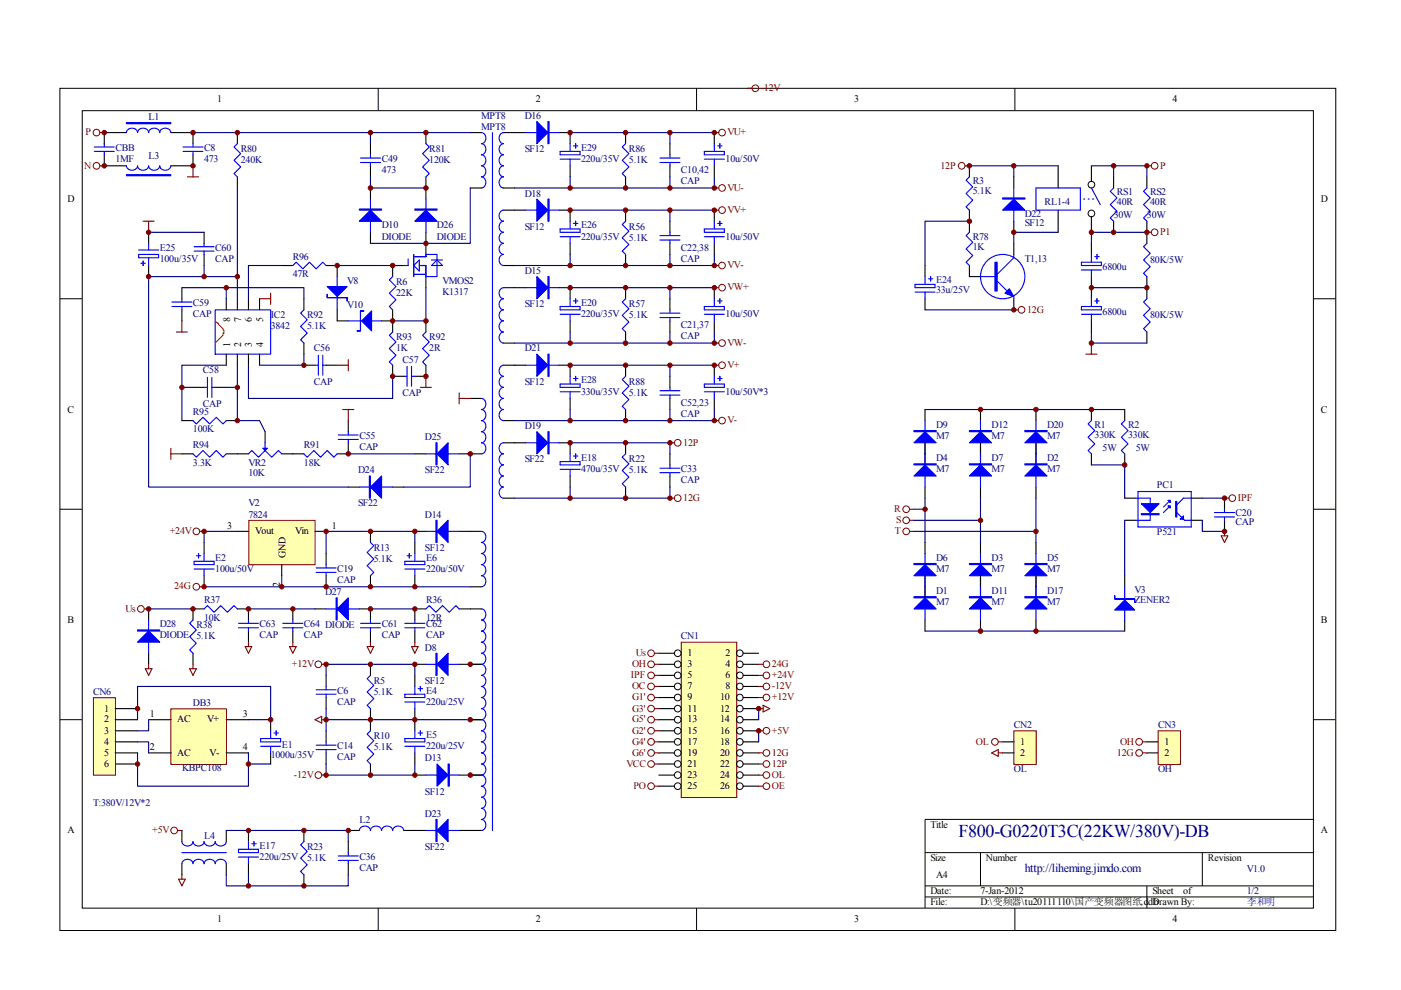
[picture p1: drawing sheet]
<svg xmlns="http://www.w3.org/2000/svg" width="297mm" height="210mm" viewBox="0 0 297 210" stroke-linecap="round" stroke-linejoin="round" font-family="sans-serif">
<defs><g id="words">
<text font-size="3.8" fill="#000080" x="203.2" y="177.5">F800-G0220T3C(22KW/380V)-DB</text>
<text font-size="2.5" fill="#000080" x="217.3" y="184.8">http://liheming.jimdo.com</text>
<g font-size="2.1">
<text x="46.1" y="21.7">1</text>
<text x="113.6" y="21.7">2</text>
<text x="181.1" y="21.7">3</text>
<text x="248.6" y="21.7">4</text>
<text x="14.3" y="42.8">D</text>
<text x="280.1" y="42.8">D</text>
<text x="48.8" y="68.3" transform="rotate(-90 48.8 68.3)">8</text>
<text x="51.1" y="68.3" transform="rotate(-90 51.1 68.3)">7</text>
<text x="53.4" y="68.3" transform="rotate(-90 53.4 68.3)">6</text>
<text x="55.8" y="68.3" transform="rotate(-90 55.8 68.3)">5</text>
<text x="48.8" y="73.7" transform="rotate(-90 48.8 73.7)">1</text>
<text x="51.1" y="73.7" transform="rotate(-90 51.1 73.7)">2</text>
<text x="53.4" y="73.7" transform="rotate(-90 53.4 73.7)">3</text>
<text x="55.8" y="73.7" transform="rotate(-90 55.8 73.7)">4</text>
<text x="14.3" y="87.5">C</text>
<text x="280.1" y="87.5">C</text>
<text x="48.2" y="112.1">3</text>
<text x="54.1" y="113.3">Vout</text>
<text x="62.6" y="113.3">Vin</text>
<text x="70.4" y="112.1">1</text>
<text x="60.5" y="118.3" transform="rotate(-90 60.5 118.3)">GND</text>
<text x="59.4" y="124.4" transform="rotate(-90 59.4 124.4)">2</text>
<text x="14.3" y="132.1">B</text>
<text x="280.1" y="132.1">B</text>
<text x="145.8" y="139.1">1</text>
<text x="145.8" y="141.5">3</text>
<text x="145.8" y="143.8">5</text>
<text x="153.8" y="139.1">2</text>
<text x="153.8" y="141.5">4</text>
<text x="153.8" y="143.8">6</text>
<text x="145.8" y="146.1">7</text>
<text x="145.8" y="148.5">9</text>
<text x="152.7" y="148.5">10</text>
<text x="153.8" y="146.1">8</text>
<text x="22.1" y="150.9">1</text>
<text x="22.1" y="153.2">2</text>
<text x="22.1" y="155.5">3</text>
<text x="31.7" y="152">1</text>
<text x="37.6" y="153.2">AC</text>
<text x="43.9" y="153.2">V+</text>
<text x="51.5" y="152">3</text>
<text x="145.8" y="150.9">11</text>
<text x="145.8" y="153.2">13</text>
<text x="145.8" y="155.5">15</text>
<text x="152.7" y="150.9">12</text>
<text x="152.7" y="153.2">14</text>
<text x="152.7" y="155.5">16</text>
<text x="22.1" y="157.9">4</text>
<text x="22.1" y="160.3">5</text>
<text x="31.7" y="159.1">2</text>
<text x="37.6" y="160.3">AC</text>
<text x="44.4" y="160.3">V-</text>
<text x="51.5" y="159.1">4</text>
<text x="145.8" y="157.9">17</text>
<text x="145.8" y="160.3">19</text>
<text x="152.7" y="157.9">18</text>
<text x="152.7" y="160.3">20</text>
<text x="216.3" y="157.9">1</text>
<text x="216.3" y="160.3">2</text>
<text x="246.9" y="157.9">1</text>
<text x="246.9" y="160.3">2</text>
<text x="22.1" y="162.6">6</text>
<text x="145.8" y="162.6">21</text>
<text x="145.8" y="164.9">23</text>
<text x="145.8" y="167.3">25</text>
<text x="152.7" y="162.6">22</text>
<text x="152.7" y="164.9">24</text>
<text x="152.7" y="167.3">26</text>
<text x="14.3" y="176.7">A</text>
<text x="197.3" y="175.5">Title</text>
<text x="280.1" y="176.7">A</text>
<text x="197.3" y="182.6">Size</text>
<text x="209" y="182.6">Number</text>
<text x="256.1" y="182.6">Revision</text>
<text x="197.3" y="189.6">Date:</text>
<text x="197.3" y="192">File:</text>
<text x="198.5" y="186.1">A4</text>
<text x="207.9" y="189.6">7-Jan-2012</text>
<text x="207.9" y="192">D:\变频器\tu20111110\国产变频器图纸.ddb</text>
<text x="244.3" y="189.6">Sheet</text>
<text x="244.3" y="192">Drawn By:</text>
<text x="250.9" y="189.6">of</text>
<text x="46.1" y="195.5">1</text>
<text x="113.6" y="195.5">2</text>
<text x="181.1" y="195.5">3</text>
<text x="248.6" y="195.5">4</text>
</g>
<g font-size="2.1" fill="#800000">
<text x="161.3" y="19.3">-12V</text>
<text x="18.1" y="28.7">P</text>
<text x="154.3" y="28.7">VU+</text>
<text x="17.9" y="35.7">N</text>
<text x="199.4" y="35.7">12P</text>
<text x="246" y="35.7">P</text>
<text x="154.3" y="40.5">VU-</text>
<text x="154.3" y="45.1">VV+</text>
<text x="246" y="49.9">P1</text>
<text x="154.3" y="56.9">VV-</text>
<text x="154.3" y="61.6">VW+</text>
<text x="217.8" y="66.3">12G</text>
<text x="154.3" y="73.3">VW-</text>
<text x="154.3" y="78.1">V+</text>
<text x="154.3" y="89.8">V-</text>
<text x="144.9" y="94.5">12P</text>
<text x="144.9" y="106.2">12G</text>
<text x="262.5" y="106.2">IPF</text>
<text x="36" y="113.3">+24V</text>
<text x="189.6" y="108.6">R</text>
<text x="189.7" y="113.3">T</text>
<text x="190" y="110.9">S</text>
<text x="36.9" y="125">24G</text>
<text x="26.6" y="129.7">Us</text>
<text x="61.9" y="141.5">+12V</text>
<text x="133.8" y="143.8">IPF</text>
<text x="134" y="141.5">OH</text>
<text x="134.8" y="139.1">Us</text>
<text x="163.7" y="141.5">24G</text>
<text x="163.7" y="143.8">+24V</text>
<text x="134" y="148.5">G1'</text>
<text x="134" y="146.1">OC</text>
<text x="163.7" y="146.1">-12V</text>
<text x="163.7" y="148.5">+12V</text>
<text x="134" y="150.9">G3'</text>
<text x="134" y="153.2">G5'</text>
<text x="134" y="155.5">G2'</text>
<text x="163.7" y="155.5">+5V</text>
<text x="134" y="157.9">G4'</text>
<text x="134" y="160.3">G6'</text>
<text x="163.7" y="160.3">12G</text>
<text x="206.9" y="157.9">OL</text>
<text x="236.8" y="160.3">12G</text>
<text x="237.5" y="157.9">OH</text>
<text x="62.3" y="164.9">-12V</text>
<text x="132.8" y="162.6">VCC</text>
<text x="134.3" y="167.3">PO</text>
<text x="163.7" y="164.9">OL</text>
<text x="163.7" y="162.6">12P</text>
<text x="163.7" y="167.3">OE</text>
<text x="32.3" y="176.7">+5V</text>
</g>
<g font-size="2.1" fill="#000080">
<text x="31.5" y="25.4">L1</text>
<text x="102" y="25.2">MPT8</text>
<text x="102" y="27.5">MPT8</text>
<text x="111.3" y="25.2">D16</text>
<text x="24.5" y="32">CBB</text>
<text x="24.5" y="34.4">1MF</text>
<text x="31.5" y="33.6">L3</text>
<text x="43.3" y="32">C8</text>
<text x="43.3" y="34.4">473</text>
<text x="51.1" y="32.3">R80</text>
<text x="51.1" y="34.6">240K</text>
<text x="80.9" y="34.4">C49</text>
<text x="91" y="32.3">R81</text>
<text x="91" y="34.6">120K</text>
<text x="111.3" y="32.3">SF12</text>
<text x="123.2" y="32">E29</text>
<text x="123.2" y="34.4">220u/35V</text>
<text x="133.3" y="32.3">R86</text>
<text x="133.3" y="34.6">5.1K</text>
<text x="153.8" y="34.4">10u/50V</text>
<text x="80.9" y="36.7">473</text>
<text x="111.3" y="41.7">D18</text>
<text x="144.4" y="36.7">C10,42</text>
<text x="144.4" y="39">CAP</text>
<text x="206.2" y="39">R3</text>
<text x="206.2" y="41.2">5.1K</text>
<text x="236.8" y="41.4">RS1</text>
<text x="243.8" y="41.4">RS2</text>
<text x="217.3" y="45.9">D22</text>
<text x="221.5" y="43.5">RL1-4</text>
<text x="236.1" y="46.3">30W</text>
<text x="236.8" y="43.5">40R</text>
<text x="243.2" y="46.3">30W</text>
<text x="243.8" y="43.5">40R</text>
<text x="33.9" y="53.2">E25</text>
<text x="45.6" y="53.2">C60</text>
<text x="80.9" y="48.4">D10</text>
<text x="80.9" y="50.8">DIODE</text>
<text x="92.6" y="48.4">D26</text>
<text x="92.6" y="50.8">DIODE</text>
<text x="111.3" y="48.7">SF12</text>
<text x="123.2" y="48.4">E26</text>
<text x="123.2" y="50.8">220u/35V</text>
<text x="133.3" y="48.7">R56</text>
<text x="133.3" y="51.1">5.1K</text>
<text x="144.4" y="53.2">C22,38</text>
<text x="153.8" y="50.8">10u/50V</text>
<text x="206.2" y="50.8">R78</text>
<text x="206.2" y="52.9">1K</text>
<text x="217.3" y="48">SF12</text>
<text x="33.9" y="55.5">100u/35V</text>
<text x="45.6" y="55.5">CAP</text>
<text x="62.1" y="55">R96</text>
<text x="62.1" y="58.8">47R</text>
<text x="111.3" y="58.1">D15</text>
<text x="144.4" y="55.5">CAP</text>
<text x="198.5" y="60">E24</text>
<text x="217.3" y="55.5">T1,13</text>
<text x="233.8" y="57.3">6800u</text>
<text x="243.8" y="55.7">80K/5W</text>
<text x="40.9" y="64.9">C59</text>
<text x="73.6" y="60.2">V8</text>
<text x="73.6" y="65.4">V10</text>
<text x="84" y="60.5">R6</text>
<text x="84" y="62.8">22K</text>
<text x="93.8" y="60.2">VMOS2</text>
<text x="93.8" y="62.5">K1317</text>
<text x="111.3" y="65.1">SF12</text>
<text x="123.2" y="64.9">E20</text>
<text x="133.3" y="65.1">R57</text>
<text x="198.5" y="62.1">33u/25V</text>
<text x="40.9" y="67.2">CAP</text>
<text x="57.4" y="67.5">IC2</text>
<text x="57.4" y="69.8">3842</text>
<text x="65.1" y="67.5">R92</text>
<text x="65.1" y="69.8">5.1K</text>
<text x="123.2" y="67.2">220u/35V</text>
<text x="133.3" y="67.5">5.1K</text>
<text x="144.4" y="69.6">C21,37</text>
<text x="144.4" y="71.9">CAP</text>
<text x="153.8" y="67.2">10u/50V</text>
<text x="233.8" y="66.7">6800u</text>
<text x="243.8" y="67.5">80K/5W</text>
<text x="66.5" y="74.5">C56</text>
<text x="84" y="72.2">R93</text>
<text x="84" y="74.5">1K</text>
<text x="85.3" y="76.9">C57</text>
<text x="91" y="72.2">R92</text>
<text x="91" y="74.5">2R</text>
<text x="111.3" y="74.5">D21</text>
<text x="43" y="79.2">C58</text>
<text x="66.5" y="81.5">CAP</text>
<text x="85.3" y="83.9">CAP</text>
<text x="111.3" y="81.5">SF12</text>
<text x="123.2" y="81.3">E28</text>
<text x="123.2" y="83.7">330u/35V</text>
<text x="133.3" y="81.5">R88</text>
<text x="133.3" y="83.9">5.1K</text>
<text x="153.8" y="83.7">10u/50V*3</text>
<text x="40.9" y="87.9">R95</text>
<text x="43" y="86.3">CAP</text>
<text x="144.4" y="86">C52,23</text>
<text x="144.4" y="88.4">CAP</text>
<text x="40.9" y="91.6">100K</text>
<text x="40.9" y="94.9">R94</text>
<text x="64.4" y="94.9">R91</text>
<text x="76.2" y="93.1">C55</text>
<text x="76.2" y="95.4">CAP</text>
<text x="90.1" y="93.3">D25</text>
<text x="111.3" y="90.9">D19</text>
<text x="198.5" y="90.7">D9</text>
<text x="198.5" y="93.1">M7</text>
<text x="210.2" y="90.7">D12</text>
<text x="210.2" y="93.1">M7</text>
<text x="222" y="90.7">D20</text>
<text x="222" y="93.1">M7</text>
<text x="232.1" y="90.7">R1</text>
<text x="232.1" y="92.8">330K</text>
<text x="233.8" y="95.7">5W</text>
<text x="239.2" y="90.7">R2</text>
<text x="239.2" y="92.8">330K</text>
<text x="240.8" y="95.7">5W</text>
<text x="40.9" y="98.7">3.3K</text>
<text x="52.7" y="98.7">VR2</text>
<text x="52.7" y="101">10K</text>
<text x="64.4" y="98.7">18K</text>
<text x="75.9" y="100.3">D24</text>
<text x="90.1" y="100.3">SF22</text>
<text x="111.3" y="98">SF22</text>
<text x="123.2" y="97.8">E18</text>
<text x="123.2" y="100.1">470u/35V</text>
<text x="133.3" y="98">R22</text>
<text x="133.3" y="100.3">5.1K</text>
<text x="144.4" y="100.1">C33</text>
<text x="198.5" y="97.8">D4</text>
<text x="198.5" y="100.1">M7</text>
<text x="210.2" y="97.8">D7</text>
<text x="210.2" y="100.1">M7</text>
<text x="222" y="97.8">D2</text>
<text x="222" y="100.1">M7</text>
<text x="52.7" y="107.4">V2</text>
<text x="75.9" y="107.4">SF22</text>
<text x="144.4" y="102.5">CAP</text>
<text x="245.3" y="103.4">PC1</text>
<text x="52.7" y="109.7">7824</text>
<text x="90.1" y="109.7">D14</text>
<text x="245.3" y="113.5">P521</text>
<text x="262" y="109.3">C20</text>
<text x="262" y="111.4">CAP</text>
<text x="45.6" y="118.9">E2</text>
<text x="79.2" y="116.8">R13</text>
<text x="79.2" y="119.1">5.1K</text>
<text x="90.1" y="116.8">SF12</text>
<text x="90.3" y="118.9">E6</text>
<text x="198.5" y="118.9">D6</text>
<text x="210.2" y="118.9">D3</text>
<text x="222" y="118.9">D5</text>
<text x="45.6" y="121.3">100u/50V</text>
<text x="71.5" y="121.3">C19</text>
<text x="71.5" y="123.6">CAP</text>
<text x="90.3" y="121.3">220u/50V</text>
<text x="198.5" y="125.9">D1</text>
<text x="198.5" y="121.3">M7</text>
<text x="210.2" y="121.3">M7</text>
<text x="210.2" y="125.9">D11</text>
<text x="222" y="121.3">M7</text>
<text x="222" y="125.9">D17</text>
<text x="240.5" y="125.7">V3</text>
<text x="43.3" y="127.9">R37</text>
<text x="43.3" y="131.6">10K</text>
<text x="68.9" y="126.2">D27</text>
<text x="90.3" y="127.9">R36</text>
<text x="90.3" y="131.6">12R</text>
<text x="198.5" y="128.3">M7</text>
<text x="210.2" y="128.3">M7</text>
<text x="222" y="128.3">M7</text>
<text x="240.5" y="127.9">ZENER2</text>
<text x="33.9" y="133">D28</text>
<text x="33.9" y="135.3">DIODE</text>
<text x="41.7" y="133.2">R38</text>
<text x="41.7" y="135.6">5.1K</text>
<text x="55" y="133">C63</text>
<text x="55" y="135.3">CAP</text>
<text x="64.4" y="133">C64 DIODE</text>
<text x="64.4" y="135.3">CAP</text>
<text x="80.9" y="133">C61</text>
<text x="80.9" y="135.3">CAP</text>
<text x="90.1" y="137.9">D8</text>
<text x="90.3" y="133">C62</text>
<text x="90.3" y="135.3">CAP</text>
<text x="144.4" y="135.6">CN1</text>
<text x="19.7" y="147.3">CN6</text>
<text x="40.9" y="149.7">DB3</text>
<text x="71.5" y="147.1">C6</text>
<text x="71.5" y="149.5">CAP</text>
<text x="79.2" y="145">R5</text>
<text x="79.2" y="147.3">5.1K</text>
<text x="90.1" y="145">SF12</text>
<text x="90.3" y="147.1">E4</text>
<text x="90.3" y="149.5">220u/25V</text>
<text x="215" y="154.4">CN2</text>
<text x="245.5" y="154.4">CN3</text>
<text x="57.4" y="160.7">1000u/35V</text>
<text x="59.8" y="158.6">E1</text>
<text x="71.5" y="158.8">C14</text>
<text x="71.5" y="161.2">CAP</text>
<text x="79.2" y="156.7">R10</text>
<text x="79.2" y="159.1">5.1K</text>
<text x="90.1" y="161.4">D13</text>
<text x="90.3" y="156.5">E5</text>
<text x="90.3" y="158.8">220u/25V</text>
<text x="38.6" y="163.5">KBPC108</text>
<text x="215" y="163.8">OL</text>
<text x="245.5" y="163.8">OH</text>
<text x="19.7" y="170.8">T:380V/12V*2</text>
<text x="90.1" y="168.5">SF12</text>
<text x="90.1" y="173.2">D23</text>
<text x="43.3" y="177.9">L4</text>
<text x="76.2" y="174.6">L2</text>
<text x="55" y="180">E17</text>
<text x="55" y="182.3">220u/25V</text>
<text x="65.1" y="180.2">R23</text>
<text x="65.1" y="182.6">5.1K</text>
<text x="76.2" y="182.3">C36</text>
<text x="76.2" y="184.7">CAP</text>
<text x="90.1" y="180.2">SF22</text>
<text x="264.3" y="184.9">V1.0</text>
<text x="264.3" y="189.6">1/2</text>
<text x="264.3" y="192">李和明</text>
</g>
</g></defs>
<g fill="none" stroke="#000" stroke-width=".21">
<path d="M12.7 18.7h270.5v178.6h-270.5zM80.2 18.7v4.7M147.7 18.7v4.7M215.2 18.7v4.7M17.4 23.5h261.1v169h-261.1zM12.7 63.3h4.7M278.4 63.3h4.7M12.7 108h4.7M278.4 108h4.7M12.7 152.6h4.7M278.4 152.6h4.7M278.4 173.7h-82.3v18.8"/>
<path d="M80.2 192.5v4.7M147.7 192.5v4.7M196.1 180.8h82.3M196.1 187.8h82.3M196.1 190.2h82.3M207.9 180.8v7M215.2 192.5v4.7M243.2 187.8v4.7M254.9 180.8v7"/>
</g>
<g fill="none" stroke="#000" stroke-width=".23">
<path d="M22.1 32.8v2.4h4.7M26.8 28.1h-4.7v2.4M36.2 28.1h4.7v2.4M40.9 32.8v2.4h-4.7M50.3 28.1v2.4M50.3 37.5v2.4M78.5 30.5v2.3M78.5 35.2v2.3M78.5 39.9v2.3M90.3 28.1v2.4M90.3 37.5v4.7M99.7 28.1h2.4"/>
<path d="M99.7 39.9h2.4M106.8 28.1h4.7M106.8 39.9h2.3M118.5 28.1h2.4M31.5 49.3v2.3M31.5 56.3v2.3M43.3 49.3v2.3M43.3 53.9v2.4M59.7 56.3h2.4M69.1 56.3h2.4v2.3M78.5 49.3v2.3M85.6 56.3h-2.4v2.3"/>
<path d="M90.3 49.3v4.6M90.3 58.6v2.4M106.8 56.3h2.3M106.8 44.6h4.7M118.5 44.6h2.4M38.6 61v2.3M38.6 65.7v2.3M48 63.3v2.4M48 75.1v2.3M50.3 63.3v2.4M50.3 75.1v2.3M52.7 63.3v2.4"/>
<path d="M52.7 75.1v2.3M55 63.3v2.4M55 75.1v2.3M64.4 77.4h2.4M64.4 63.3v2.4M64.4 72.7v2.4M69.1 77.4h2.4M71.5 65.7v2.3h2.3M80.9 68h2.3M83.2 65.7v4.7M83.2 77.4v2.4h2.4M90.3 68v2.4"/>
<path d="M90.3 77.4v2.4h-2.3M106.8 72.7h2.3M106.8 61h2.3M106.8 77.4h2.3M38.6 96.2h2.3M38.6 89.2h2.3M40.9 82.1h2.4M45.6 82.1h2.4M48 96.2h4.7M48 89.2h2.3M56.2 91.5v2.4M59.7 96.2h4.7"/>
<path d="M73.8 93.9v2.3h-2.3M73.8 89.2v2.3M88 96.2h2.3M97.4 96.2h4.7M99.7 84.5h2.4M106.8 89.2h2.3M106.8 93.9h2.3M73.8 103.3h2.4M83.2 103.3h2.4M88 112.7h2.3M97.4 112.7h4.7M106.8 105.6h2.3"/>
<path d="M99.7 129.1h2.4M99.7 124.4h2.4M99.7 140.9h2.4M99.7 152.6h2.4M99.7 164.3h2.4M99.7 176.1h2.4"/>
</g>
<g fill="#00f" stroke="#00f" stroke-width=".23">
<path d="M88 46.9l2.3-2.3 2.4 2.3z"/>
<path d="M69.4 60.8h4.2l-2.1 2.1z"/>
<path d="M76.7 68l2.1-2.1v4.3z"/>
<path d="M76.2 46.9l2.3-2.3 2.4 2.3z"/>
<path d="M78.5 103.3l2.4-2.4v4.7z"/>
<path d="M92.7 96.2l2.3-2.3v4.7z"/>
<path d="M113.8 25.8l2.4 2.3-2.4 2.4z"/>
<path d="M113.8 42.2l2.4 2.4-2.4 2.3z"/>
<path d="M92.7 112.7l2.3-2.4v4.7z"/>
<path d="M26.8 26h9.4v.2h-9.4z" fill-rule="evenodd"/>
<path d="M26.8 37h9.4v.3h-9.4z" fill-rule="evenodd"/>
<path d="M88 44.3h4.7v.3h-4.7z" fill-rule="evenodd"/>
<path d="M69.4 62.4v.7h4.2v.7v-.7h-4.2z" fill-rule="evenodd"/>
<path d="M76.4 65.9h.7h-.7v4.3h-.7h.7z" fill-rule="evenodd"/>
<path d="M76.2 44.3h4.7v.3h-4.7z" fill-rule="evenodd"/>
<path d="M78.3 100.9h.2v4.7h-.2z" fill-rule="evenodd"/>
<path d="M92.4 93.9h.3v4.7h-.3z" fill-rule="evenodd"/>
<path d="M116.2 25.8h.2v4.7h-.2z" fill-rule="evenodd"/>
<path d="M116.2 42.2h.2v4.7h-.2z" fill-rule="evenodd"/>
<path d="M92.4 110.3h.3v4.7h-.3z" fill-rule="evenodd"/>
</g>
<g fill="none" stroke="#00f" stroke-width=".23">
<path d="M20 31.2h4.2M20 32.1h4.2M22.1 30.5v.7M22.1 32.1v.7M26.8 28.1a1.21 1.21 0 0 1 1.2-.9 1.21 1.21 0 0 1 1.2 .9 1.2 1.2 0 0 1 1.1-.9 1.2 1.2 0 0 1 1.2 .9 1.21 1.21 0 0 1 1.2-.9 1.21 1.21 0 0 1 1.2 .9 1.2 1.2 0 0 1 1.1-.9 1.2 1.2 0 0 1 1.2 .9M26.8 35.2a1.21 1.21 0 0 0 1.2 .9 1.21 1.21 0 0 0 1.2-.9 1.21 1.21 0 0 0 1.1 .9 1.21 1.21 0 0 0 1.2-.9 1.21 1.21 0 0 0 1.2 .9 1.21 1.21 0 0 0 1.2-.9 1.21 1.21 0 0 0 1.1 .9 1.21 1.21 0 0 0 1.2-.9M38.8 31.2h4.2M38.8 32.1h4.2M40.9 30.5v.7M40.9 32.1v.7M50.3 30.5l-.7 .7 1.4 1.4-1.4 1.4 1.4 1.4-1.4 1.4 .7 .7M76.4 34.5h4.3"/>
<path d="M76.4 33.5h4.3M78.5 32.8v.7M78.5 34.5v.7M90.3 30.5l.7 .7-1.4 1.4 1.4 1.4-1.4 1.4 1.4 1.4-.7 .7M102.1 28.1a1.2 1.2 0 0 1 .9 1.2 1.2 1.2 0 0 1-.9 1.2 1.2 1.2 0 0 1 .9 1.1 1.2 1.2 0 0 1-.9 1.2 1.2 1.2 0 0 1 .9 1.2 1.2 1.2 0 0 1-.9 1.2 1.2 1.2 0 0 1 .9 1.1 1.2 1.2 0 0 1-.9 1.2 1.2 1.2 0 0 1 .9 1.2 1.2 1.2 0 0 1-.9 1.2M104.4 28.1v148M106.8 28.1a1.2 1.2 0 0 0-1 1.2 1.2 1.2 0 0 0 1 1.2 1.21 1.21 0 0 0-1 1.1 1.21 1.21 0 0 0 1 1.2 1.2 1.2 0 0 0-1 1.2 1.2 1.2 0 0 0 1 1.2 1.2 1.2 0 0 0-1 1.1 1.2 1.2 0 0 0 1 1.2 1.2 1.2 0 0 0-1 1.2 1.2 1.2 0 0 0 1 1.2M111.5 28.1h7M29.4 53.9h4.2v.8h-4.2zM29.4 53h4.2M29.9 55.8h.9M30.3 55.4v.9"/>
<path d="M31.5 51.6v1.4M31.5 54.7v1.6M41.2 52.3h4.2M41.2 53.2h4.2M43.3 51.6v.7M43.3 53.2v.7M62.1 56.3l.7-.7 1.4 1.4 1.4-1.4 1.4 1.4 1.4-1.4 .7 .7M71.5 58.6v7.1M78.5 42.2v7.1M83.2 58.6l-.7 .7 1.5 1.5-1.5 1.4 1.5 1.4-1.5 1.4 .7 .7M86.5 54.9v1.4h-.9M87.7 54.4h2.6v-.5h2.4v4.7h-2.4v-2.3h-1.4"/>
<path d="M87.7 53.9v4.7M87.7 58.2h2.6M87.7 56.3l1.2-1.2v2.4zM90.3 42.2v7.1M91.5 56.3l1.2-1.2 1.1 1.2zM91.5 55.1h2.3M106.8 44.6a1.2 1.2 0 0 0-1 1.1 1.2 1.2 0 0 0 1 1.2 1.21 1.21 0 0 0-1 1.2 1.21 1.21 0 0 0 1 1.2 1.2 1.2 0 0 0-1 1.1 1.2 1.2 0 0 0 1 1.2 1.2 1.2 0 0 0-1 1.2 1.2 1.2 0 0 0 1 1.1 1.2 1.2 0 0 0-1 1.2 1.2 1.2 0 0 0 1 1.2M111.5 44.6h7M36.4 64h4.3M36.4 65h4.3M38.6 63.3v.7M38.6 65v.7"/>
<path d="M45.6 65.7h11.8v9.4h-11.8zM64.4 65.7l-.7 .7 1.4 1.4-1.4 1.4 1.4 1.4-1.4 1.4 .7 .7M66.8 77.4h.7M67.5 75.3v4.2M68.4 77.4h.7M68.4 75.3v4.2M73.8 68h7.1M83.2 70.4l-.7 .7 1.5 1.4-1.5 1.4 1.5 1.4-1.5 1.4 .7 .7M85.6 79.8h.7M86.3 77.7v4.2M87.2 79.8h.8M87.2 77.7v4.2"/>
<path d="M90.3 70.4l-.7 .7 1.4 1.4-1.4 1.4 1.4 1.4-1.4 1.4 .7 .7M106.8 65.7a1.2 1.2 0 0 0-1 1.2 1.2 1.2 0 0 0 1 1.1 1.2 1.2 0 0 0-1 1.2 1.2 1.2 0 0 0 1 1.2 1.2 1.2 0 0 0-1 1.2 1.2 1.2 0 0 0 1 1.1M106.8 61a1.2 1.2 0 0 0-1 1.2 1.2 1.2 0 0 0 1 1.1 1.2 1.2 0 0 0-1 1.2 1.2 1.2 0 0 0 1 1.2M106.8 77.4a1.21 1.21 0 0 0-1 1.2 1.21 1.21 0 0 0 1 1.2 1.2 1.2 0 0 0-1 1.2 1.2 1.2 0 0 0 1 1.1 1.2 1.2 0 0 0-1 1.2 1.2 1.2 0 0 0 1 1.2 1.2 1.2 0 0 0-1 1.2 1.2 1.2 0 0 0 1 1.1 1.2 1.2 0 0 0-1 1.2 1.2 1.2 0 0 0 1 1.2M40.9 89.2l.7 .7 1.4-1.4 1.4 1.4 1.5-1.4 1.4 1.4 .7-.7M40.9 96.2l.7 .7 1.4-1.4 1.4 1.4 1.5-1.4 1.4 1.4 .7-.7M43.3 82.1h.7M44 80v4.2M44.9 82.1h.7M44.9 80v4.2M52.7 96.2l.7-.7 1.4 1.4 1.4-1.4 1.4 1.4 1.4-1.4 .7 .7M55.7 95.1h1l-.5 .4z"/>
<path d="M56 95.3h.4M56.2 93.9v1.6M64.4 96.2l.7 .7 1.5-1.4 1.4 1.4 1.4-1.4 1.4 1.4 .7-.7M71.7 92.2h4.3M71.7 93.2h4.3M73.8 91.5v.7M73.8 93.2v.7M90.3 96.2h7.1M102.1 84.5a1.2 1.2 0 0 1 .9 1.2 1.2 1.2 0 0 1-.9 1.1 1.2 1.2 0 0 1 .9 1.2 1.2 1.2 0 0 1-.9 1.2 1.2 1.2 0 0 1 .9 1.2 1.2 1.2 0 0 1-.9 1.1 1.2 1.2 0 0 1 .9 1.2 1.2 1.2 0 0 1-.9 1.2 1.2 1.2 0 0 1 .9 1.2 1.2 1.2 0 0 1-.9 1.1M106.8 96.2a1.2 1.2 0 0 0-1 1.2 1.2 1.2 0 0 0 1 1.2 1.2 1.2 0 0 0-1 1.1 1.2 1.2 0 0 0 1 1.2 1.2 1.2 0 0 0-1 1.2 1.2 1.2 0 0 0 1 1.2 1.2 1.2 0 0 0-1 1.1 1.2 1.2 0 0 0 1 1.2M106.8 93.9a1.2 1.2 0 0 0-1 1.2 1.2 1.2 0 0 0 1 1.1M76.2 103.3h7"/>
<path d="M90.3 112.7h7.1M102.1 112.7a1.2 1.2 0 0 1 .9 1.1 1.2 1.2 0 0 1-.9 1.2 1.2 1.2 0 0 1 .9 1.2 1.2 1.2 0 0 1-.9 1.2 1.2 1.2 0 0 1 .9 1.1 1.2 1.2 0 0 1-.9 1.2 1.2 1.2 0 0 1 .9 1.2 1.2 1.2 0 0 1-.9 1.2 1.2 1.2 0 0 1 .9 1.1 1.2 1.2 0 0 1-.9 1.2M102.1 129.1a1.2 1.2 0 0 1 .9 1.2 1.2 1.2 0 0 1-.9 1.2 1.2 1.2 0 0 1 .9 1.1 1.2 1.2 0 0 1-.9 1.2 1.2 1.2 0 0 1 .9 1.2 1.2 1.2 0 0 1-.9 1.2 1.2 1.2 0 0 1 .9 1.1 1.2 1.2 0 0 1-.9 1.2 1.2 1.2 0 0 1 .9 1.2 1.2 1.2 0 0 1-.9 1.2 1.2 1.2 0 0 1 .9 1.1 1.2 1.2 0 0 1-.9 1.2 1.2 1.2 0 0 1 .9 1.2 1.2 1.2 0 0 1-.9 1.1 1.2 1.2 0 0 1 .9 1.2 1.2 1.2 0 0 1-.9 1.2 1.2 1.2 0 0 1 .9 1.2 1.2 1.2 0 0 1-.9 1.1 1.2 1.2 0 0 1 .9 1.2 1.2 1.2 0 0 1-.9 1.2 1.2 1.2 0 0 1 .9 1.2 1.2 1.2 0 0 1-.9 1.1 1.2 1.2 0 0 1 .9 1.2 1.2 1.2 0 0 1-.9 1.2 1.2 1.2 0 0 1 .9 1.2 1.2 1.2 0 0 1-.9 1.1 1.2 1.2 0 0 1 .9 1.2 1.2 1.2 0 0 1-.9 1.2 1.2 1.2 0 0 1 .9 1.2 1.2 1.2 0 0 1-.9 1.1 1.2 1.2 0 0 1 .9 1.2 1.2 1.2 0 0 1-.9 1.2 1.2 1.2 0 0 1 .9 1.2 1.2 1.2 0 0 1-.9 1.1 1.2 1.2 0 0 1 .9 1.2 1.2 1.2 0 0 1-.9 1.2 1.2 1.2 0 0 1 .9 1.2 1.2 1.2 0 0 1-.9 1.1 1.2 1.2 0 0 1 .9 1.2 1.2 1.2 0 0 1-.9 1.2"/>
</g>
<g fill="none" stroke="#800000" stroke-width=".21">
<circle cx="20.5" cy="35.2" r=".71"/>
<circle cx="20.5" cy="28.1" r=".71"/>
</g>
<g fill="none" stroke="#800000" stroke-width=".23">
<path d="M21.2 28.1h.9M21.2 35.2h.9M39.7 37.5h2.4M40.9 35.2v2.3M30.3 46.9h2.4M31.5 46.9v2.4M37.4 70.4h2.3M38.6 68v2.4M55 63.3h2.4M57.4 62.2v2.3M71.5 77.4h2.3M73.8 76.3v2.3"/>
<path d="M90.3 79.8v2.3M36.2 95.1v2.3M36.2 96.2h2.4M72.7 86.8h2.3M73.8 86.8v2.4M89.1 82.1h2.4"/>
</g>
<g fill="#800000" stroke="#800000" stroke-width=".21">
<circle cx="22.1" cy="28.1" r=".47"/>
<circle cx="22.1" cy="35.2" r=".47"/>
<circle cx="40.9" cy="35.2" r=".47"/>
<circle cx="90.3" cy="79.8" r=".47"/>
<circle cx="90.3" cy="68" r=".47"/>
<circle cx="83.2" cy="68" r=".47"/>
<circle cx="83.2" cy="79.8" r=".47"/>
<circle cx="64.4" cy="77.4" r=".47"/>
<circle cx="38.6" cy="82.1" r=".47"/>
<circle cx="50.3" cy="82.1" r=".47"/>
<circle cx="40.9" cy="28.1" r=".47"/>
<circle cx="90.3" cy="28.1" r=".47"/>
<circle cx="50.3" cy="28.1" r=".47"/>
<circle cx="78.5" cy="28.1" r=".47"/>
<circle cx="78.5" cy="39.9" r=".47"/>
<circle cx="90.3" cy="39.9" r=".47"/>
<circle cx="90.3" cy="51.6" r=".47"/>
<circle cx="99.7" cy="96.2" r=".47"/>
<circle cx="73.8" cy="96.2" r=".47"/>
<circle cx="50.3" cy="89.2" r=".47"/>
<circle cx="50.3" cy="58.6" r=".47"/>
<circle cx="31.5" cy="58.6" r=".47"/>
<circle cx="43.3" cy="58.6" r=".47"/>
<circle cx="31.5" cy="49.3" r=".47"/>
<circle cx="48" cy="61" r=".47"/>
</g>
<path d="M45.6 68l.5 .5h.2v.2a2.13 2.13 0 0 1 1.2 1.9h-.2a.74 .74 0 0 1-.5 1l-1.2 1.1" fill="none" stroke="#f00" stroke-width=".23"/>
<g fill="none" stroke="#000080" stroke-width=".23">
<path d="M40.9 28.1h58.8M50.3 39.9v23.4M78.5 37.5v2.4h11.8M78.5 28.1v2.4M99.7 39.9v11.7h-21.2M31.5 49.3h11.8M43.3 56.3v2.3M50.3 58.6h-18.8v44.7h42.3M59.7 56.3h-7v7M38.6 61h9.4M48 77.4h-9.4v11.8M48 63.3v-2.3h16.4v2.3"/>
<path d="M50.3 77.4v11.8h4.7l1.2 2.3M52.7 77.4v7.1h30.5v-4.7M64.4 75.1v2.3h-9.4M90.3 61v7h-7.1M38.6 82.1h2.3M48 82.1h2.3M73.8 96.2h14.2M99.7 96.2v7.1h-14.1"/>
</g>
<path d="M52.8 110.4h14v9.3h-14z" fill="#ffffb0"/>
<g fill="none" stroke="#800000" stroke-width=".21">
<path d="M52.7 110.3h14.1v9.4h-14.1z"/>
<circle cx="153.1" cy="39.9" r=".71"/>
<circle cx="153.1" cy="28.1" r=".71"/>
<circle cx="153.1" cy="44.6" r=".71"/>
<circle cx="153.1" cy="56.3" r=".71"/>
<circle cx="153.1" cy="61" r=".71"/>
<circle cx="153.1" cy="72.7" r=".71"/>
<circle cx="153.1" cy="77.4" r=".71"/>
<circle cx="143.7" cy="93.9" r=".71"/>
<circle cx="153.1" cy="89.2" r=".71"/>
<circle cx="41.6" cy="112.7" r=".71"/>
<circle cx="143.7" cy="105.6" r=".71"/>
<circle cx="192.1" cy="110.3" r=".71"/>
<circle cx="192.1" cy="112.7" r=".71"/>
<circle cx="192.1" cy="108" r=".7"/>
<circle cx="261.3" cy="105.6" r=".71"/>
<circle cx="29.9" cy="129.1" r=".71"/>
<circle cx="41.6" cy="124.4" r=".7"/>
<circle cx="67.5" cy="140.8" r=".71"/>
<circle cx="36.9" cy="176.1" r=".71"/>
<circle cx="67.5" cy="164.3" r=".71"/>
</g>
<g fill="none" stroke="#000" stroke-width=".23">
<path d="M120.9 28.1v2.4M120.9 35.2v2.3M132.6 28.1v2.4M132.6 37.5v2.4M142 30.5v2.3M142 35.2v2.3M151.4 28.1v2.4M151.4 35.2v2.3M120.9 44.6v2.3M120.9 51.6v2.3M132.6 44.6v2.3M132.6 53.9v2.4"/>
<path d="M142 46.9v2.4M142 51.6v2.3M151.4 44.6v2.3M151.4 51.6v2.3M109.1 61h2.4M109.1 77.4h2.4M118.5 61h2.4v2.3M118.5 77.4h2.4v2.4M120.9 68v2.4M132.6 61v2.3M132.6 70.4v2.3M132.6 77.4v2.4"/>
<path d="M142 63.3v2.4M142 68v2.4M142 79.8v2.3M151.4 61v2.3M151.4 68v2.4M151.4 77.4v2.4M109.1 93.9h2.4M118.5 93.9h2.4v2.3M120.9 84.5v2.3M132.6 86.8v2.4M132.6 93.9v2.3M142 84.5v2.3"/>
<path d="M142 96.2v2.4M151.4 84.5v2.3M196.1 86.8v2.4M196.1 93.9v4.7M207.9 86.8v2.4M207.9 93.9v4.7M219.6 86.8v2.4M219.6 93.9v4.7M231.4 86.8v2.4M231.4 96.2v2.4M238.5 86.8v2.4M238.5 96.2v2.4"/>
<path d="M43.3 115v2.4M50.3 112.7h2.4M59.7 119.7v2.4M66.8 112.7h2.3M69.1 117.4v2.3M78.5 112.7v2.3M88 115v2.4M120.9 100.9v2.4M132.6 103.3v2.3M142 100.9v2.4M196.1 103.3v2.3M196.1 115v2.4"/>
<path d="M207.9 103.3v2.3M207.9 115v2.4M219.6 103.3v2.3M219.6 115v2.4M238.5 105.6h2.3M238.5 110.3h2.3M252.6 105.6h2.3M252.6 110.3h2.3M259.6 105.6v2.4M259.6 110.3v2.4M31.5 129.1v2.4M31.5 138.5v2.4"/>
<path d="M40.9 138.5v2.4M43.3 122.1v2.3M43.3 129.1h-2.4v2.4M50.3 129.1h2.4v2.4M52.7 133.8v2.4M62.1 129.1v2.4M62.1 133.8v2.4M66.8 129.1h2.3M69.1 122.1v2.3M76.2 129.1h2.3v2.4M78.5 122.1v2.3M78.5 133.8v2.4"/>
<path d="M88 122.1v2.3M88 133.8v2.4M90.3 129.1h-2.3v2.4M97.4 129.1h2.3M196.1 122.1v4.7M196.1 131.5v2.3M207.9 122.1v4.7M207.9 131.5v2.3M219.6 122.1v4.7M219.6 131.5v2.3M238.5 122.1v2.3M238.5 131.5v2.3"/>
<path d="M69.1 143.2v2.3M69.1 147.9v2.3M69.1 154.9v2.4M69.1 159.6v2.4M78.5 140.9v2.3M78.5 150.2v4.7M88 143.2v2.3M88 150.2v4.7M88 159.6v2.4M88 140.9h2.3M97.4 140.9h2.3M38.6 176.1v2.3"/>
<path d="M48 176.1v2.3M52.7 176.1v2.3M64.4 176.1v2.3M73.8 176.1h2.4M73.8 178.4v2.4M78.5 162v2.3M85.6 176.1h4.7M88 164.3h2.3M97.4 164.3h2.3M97.4 176.1h2.3M38.6 183.1v2.4M48 183.1v2.4"/>
<path d="M52.7 183.1v2.4M64.4 185.5v2.3M73.8 183.1v2.4"/>
</g>
<g fill="none" stroke="#00f" stroke-width=".23">
<path d="M118.8 32.1h4.2v.7h-4.2zM118.8 33.7h4.2M120.9 30.5v1.6M120.9 33.7v1.5M121.6 30.9h.9M122.1 30.5v.9M132.6 30.5l-.7 .7 1.4 1.4-1.4 1.4 1.4 1.4-1.4 1.4 .7 .7M139.9 33.5h4.3M139.9 34.5h4.3M142 32.8v.7M142 34.5v.7M149.3 33.7h4.3"/>
<path d="M149.3 32.1h4.3v.7h-4.3zM151.4 30.5v1.6M151.4 33.7v1.5M152.2 30.9h.9M152.6 30.5v.9M118.8 48.5h4.2v.8h-4.2zM118.8 50.2h4.2M120.9 46.9v1.6M120.9 50.2v1.4M121.6 47.4h.9M122.1 46.9v.9M132.6 46.9l-.7 .7 1.4 1.4-1.4 1.4 1.4 1.4-1.4 1.4 .7 .7"/>
<path d="M139.9 50h4.3M139.9 50.9h4.3M142 49.3v.7M142 50.9v.7M149.3 50.2h4.3M149.3 48.5h4.3v.8h-4.3zM151.4 46.9v1.6M151.4 50.2v1.4M152.2 47.4h.9M152.6 46.9v.9M111.5 61h7M111.5 77.4h7"/>
<path d="M118.8 65h4.2v.7h-4.2zM118.8 66.6h4.2M120.9 63.3v1.7M120.9 66.6v1.4M120.9 79.8v1.6M121.6 63.8h.9M122.1 63.3v1M122.1 79.8v.9M132.6 63.3l-.7 .7 1.4 1.5-1.4 1.4 1.4 1.4-1.4 1.4 .7 .7M132.6 79.8l-.7 .7 1.4 1.4-1.4 1.4 1.4 1.4-1.4 1.4 .7 .7M139.9 66.4h4.3M139.9 67.3h4.3"/>
<path d="M142 65.7v.7M142 67.3v.7M149.3 66.6h4.3M149.3 65h4.3v.7h-4.3zM151.4 63.3v1.7M151.4 66.6v1.4M151.4 79.8v1.6M152.2 63.8h.9M152.6 63.3v1M152.6 79.8v.9M111.5 93.9h7M118.8 81.4h4.2v.7h-4.2z"/>
<path d="M118.8 97.9h4.2v.7h-4.2zM118.8 83.1h4.2M118.8 99.5h4.2M120.9 83.1v1.4M120.9 96.2v1.7M120.9 99.5v1.4M121.6 80.3h.9M121.6 96.7h.9M122.1 96.2v1M132.6 96.2l-.7 .7 1.4 1.4-1.4 1.4 1.4 1.5-1.4 1.4 .7 .7M139.9 82.8h4.3M139.9 83.8h4.3"/>
<path d="M139.9 99.3h4.3M142 82.1v.7M142 83.8v.7M142 98.6v.7M149.3 83.1h4.3M149.3 81.4h4.3v.7h-4.3zM151.4 83.1v1.4M152.2 80.3h.9M196.1 89.2v14.1M207.9 89.2v14.1M219.6 89.2v14.1M231.4 89.2l-.7 .7 1.4 1.4-1.4 1.4 1.4 1.4-1.4 1.4 .7 .7"/>
<path d="M238.5 89.2l-.8 .7 1.5 1.4-1.5 1.4 1.5 1.4-1.5 1.4 .8 .7M41.2 119h4.2v.7h-4.2zM41.6 117.8h1M42.1 117.4v.9M43.3 117.4v1.6M69.1 119.7v.7M78.5 115l.8 .7-1.5 1.4 1.5 1.4-1.5 1.4 1.5 1.5-.8 .7M85.8 119h4.3v.7h-4.3zM86.3 117.8h.9M86.8 117.4v.9M88 117.4v1.6M139.9 100.2h4.3"/>
<path d="M142 100.2v.7M196.1 117.4v14.1M207.9 117.4v14.1M219.6 117.4v14.1M240.8 105.6h3.1v4.7h-3.1M241.3 104.2h11.3v7.5h-11.3zM248.1 107.3l-1.4 1.4M248.1 106.1l-1.4 1.4M249.5 108.7l1.7 1.6h1.4M252.6 105.6h-1.7l-1.4 1.4M257.5 108.7h4.2M257.5 109.6h4.2"/>
<path d="M259.6 108v.7M259.6 109.6v.7M31.5 131.5v7M40.9 131.5l-.7 .7 1.4 1.4-1.4 1.4 1.4 1.4-1.4 1.4 .7 .7M41.2 120.7h4.2M43.3 129.1l.7-.7 1.4 1.4 1.4-1.4 1.4 1.4 1.4-1.4 .7 .7M43.3 120.7v1.4M50.6 132.2h4.2M50.6 133.1h4.2M52.7 131.5v.7M52.7 133.1v.7M60 132.2h4.2"/>
<path d="M60 133.1h4.2M62.1 131.5v.7M62.1 133.1v.7M67 120.4h4.3M67 121.4h4.3M69.1 121.4v.7M69.1 129.1h7.1M76.4 132.2h4.3M76.4 133.1h4.3M78.5 131.5v.7M78.5 133.1v.7M85.8 120.7h4.3"/>
<path d="M85.8 132.2h4.3M85.8 133.1h4.3M88 120.7v1.4M88 131.5v.7M88 133.1v.7M90.3 129.1l.7-.7 1.4 1.4 1.4-1.4 1.4 1.4 1.5-1.4 .7 .7M238.5 124.4v7.1M67 147.2h4.3M67 146.3h4.3M67 158h4.3M67 158.9h4.3M69.1 145.5v.8"/>
<path d="M69.1 147.2v.7M69.1 157.3v.7M69.1 158.9v.7M78.5 143.2l-.7 .7 1.5 1.4-1.5 1.4 1.5 1.4-1.5 1.4 .7 .7M78.5 154.9l-.7 .7 1.5 1.5-1.5 1.4 1.5 1.4-1.5 1.4 .7 .7M85.8 147.2h4.3v.7h-4.3zM85.8 156.6h4.3v.7h-4.3zM85.8 148.8h4.3M85.8 158.2h4.3M88 145.5v1.7M88 148.8v1.4M88 154.9v1.7"/>
<path d="M88 158.2v1.4M88.7 146h.9M88.7 155.4h.9M89.1 145.5v1M89.1 154.9v1M90.3 140.9h7.1M38.6 178.4a1.21 1.21 0 0 0 1.1 1 1.21 1.21 0 0 0 1.2-1 1.21 1.21 0 0 0 1.2 1 1.21 1.21 0 0 0 1.2-1 1.21 1.21 0 0 0 1.1 1 1.21 1.21 0 0 0 1.2-1 1.21 1.21 0 0 0 1.2 1 1.21 1.21 0 0 0 1.2-1M52.7 178.4v1.7M53.4 178.9h.9M53.9 178.4v1M64.4 178.4l-.7 .7 1.4 1.4-1.4 1.5 1.4 1.4-1.4 1.4 .7 .7M76.2 176.1a1.21 1.21 0 0 1 1.2-1 1.21 1.21 0 0 1 1.1 1 1.21 1.21 0 0 1 1.2-1 1.21 1.21 0 0 1 1.2 1 1.2 1.2 0 0 1 1.2-1 1.2 1.2 0 0 1 1.1 1 1.21 1.21 0 0 1 1.2-1 1.21 1.21 0 0 1 1.2 1"/>
<path d="M90.3 164.3h7.1M90.3 176.1h7.1M38.6 183.1a1.21 1.21 0 0 1 1.1-.9 1.21 1.21 0 0 1 1.2 .9 1.2 1.2 0 0 1 1.2-.9 1.2 1.2 0 0 1 1.2 .9 1.21 1.21 0 0 1 1.1-.9 1.21 1.21 0 0 1 1.2 .9 1.2 1.2 0 0 1 1.2-.9 1.2 1.2 0 0 1 1.2 .9M38.6 180.8h9.4M50.6 180.1h4.2v.7h-4.2zM50.6 181.7h4.2M52.7 181.7v1.4M71.7 181.5h4.3M71.7 182.4h4.3M73.8 180.8v.7M73.8 182.4v.7"/>
</g>
<g fill="none" stroke="#800000" stroke-width=".23">
<path d="M151.4 28.1h1M151.4 39.9h1M151.4 56.3h1M151.4 44.6h1M151.4 61h1M151.4 72.7h1M151.4 77.4h1M97.4 83.3v2.4M97.4 84.5h2.3M142 93.9h1M151.4 89.2h1M42.3 112.7h1"/>
<path d="M142 105.6h1M192.8 112.7h1M192.8 108h1M192.8 110.3h1M258.9 113.6h1.4l-.7 1.4zM259.6 105.6h1M259.6 112.7v.9M30.6 129.1h.9M42.3 124.4h1M52 137.1h1.4l-.7 1.4zM52.7 136.2v.9M61.4 137.1h1.4l-.7 1.4z"/>
<path d="M62.1 136.2v.9M77.8 137.1h1.5l-.8 1.4zM78.5 136.2v.9M87.2 137.1h1.5l-.7 1.4zM88 136.2v.9M30.8 141.8h1.4l-.7 1.4zM31.5 140.9v.9M40.2 141.8h1.4l-.7 1.4zM40.9 140.9v.9M66.8 152.6l1.4-.7v1.4zM68.2 140.9h.9M68.2 152.6h.9"/>
<path d="M37.6 176.1h1M68.2 164.3h.9M37.9 186.4h1.4l-.7 1.4zM38.6 185.5v.9"/>
</g>
<g fill="#00f" stroke="#00f" stroke-width=".23">
<path d="M71.5 129.1l2.3-2.3v4.7z"/>
<path d="M92.7 140.9l2.3-2.4v4.7z"/>
<path d="M92.7 162l2.3 2.3-2.3 2.4z"/>
<path d="M92.7 176.1l2.3-2.4v4.7z"/>
<path d="M31.5 133.8l2.4 2.4h-4.7z"/>
<path d="M113.8 58.6l2.4 2.4-2.4 2.3z"/>
<path d="M113.8 75.1l2.4 2.3-2.4 2.4z"/>
<path d="M113.8 91.5l2.4 2.4-2.4 2.3z"/>
<path d="M193.8 93.9l2.3-2.4 2.4 2.4z"/>
<path d="M193.8 100.9l2.3-2.3 2.4 2.3z"/>
<path d="M193.8 129.1l2.3-2.3 2.4 2.3z"/>
<path d="M193.8 122.1l2.3-2.4 2.4 2.4z"/>
<path d="M205.5 93.9l2.4-2.4 2.3 2.4z"/>
<path d="M205.5 100.9l2.4-2.3 2.3 2.3z"/>
<path d="M217.3 93.9l2.3-2.4 2.4 2.4z"/>
<path d="M219.6 98.6l2.4 2.3h-4.7z"/>
<path d="M205.5 122.1l2.4-2.4 2.3 2.4z"/>
<path d="M205.5 129.1l2.4-2.3 2.3 2.3z"/>
<path d="M219.6 119.7l2.4 2.4h-4.7z"/>
<path d="M217.3 129.1l2.3-2.3 2.4 2.3z"/>
<path d="M242 106.8h3.7l-1.8 1.9z"/>
<path d="M247.6 106.1h.5v.5z"/>
<path d="M247.6 107.3h.5v.4z"/>
<path d="M250.9 109.4v.7h-.7z"/>
<path d="M236.3 129.3l2.2-2.1 2.1 2.1z"/>
<path d="M71.3 126.8h.2v4.7h-.2z" fill-rule="evenodd"/>
<path d="M92.4 138.5h.3v4.7h-.3z" fill-rule="evenodd"/>
<path d="M95 162h.2v4.7h-.2z" fill-rule="evenodd"/>
<path d="M92.4 173.7h.3v4.7h-.3z" fill-rule="evenodd"/>
<path d="M29.2 133.6h4.7v.2h-4.7z" fill-rule="evenodd"/>
<path d="M116.2 58.6h.2v4.7h-.2z" fill-rule="evenodd"/>
<path d="M116.2 75.1h.2v4.7h-.2z" fill-rule="evenodd"/>
<path d="M116.2 91.5h.2v4.7h-.2z" fill-rule="evenodd"/>
<path d="M193.8 91.3h4.7v.2h-4.7z" fill-rule="evenodd"/>
<path d="M193.8 98.3h4.7v.3h-4.7z" fill-rule="evenodd"/>
<path d="M193.8 126.5h4.7v.3h-4.7z" fill-rule="evenodd"/>
<path d="M193.8 119.5h4.7v.2h-4.7z" fill-rule="evenodd"/>
<path d="M205.5 91.3h4.7v.2h-4.7z" fill-rule="evenodd"/>
<path d="M205.5 98.3h4.7v.3h-4.7z" fill-rule="evenodd"/>
<path d="M217.3 91.3h4.7v.2h-4.7z" fill-rule="evenodd"/>
<path d="M217.3 98.3h4.7v.3h-4.7z" fill-rule="evenodd"/>
<path d="M205.5 119.5h4.7v.2h-4.7z" fill-rule="evenodd"/>
<path d="M205.5 126.5h4.7v.3h-4.7z" fill-rule="evenodd"/>
<path d="M217.3 119.5h4.7v.2h-4.7z" fill-rule="evenodd"/>
<path d="M217.3 126.5h4.7v.3h-4.7z" fill-rule="evenodd"/>
<path d="M242 108.9h3.7v.2h-3.7z" fill-rule="evenodd"/>
<path d="M249.3 106.3h.2v3.3h-.2z" fill-rule="evenodd"/>
<path d="M236.3 126.3v.7h4.3v.7v-.7h-4.3z" fill-rule="evenodd"/>
</g>
<g fill="#800000" stroke="#800000" stroke-width=".21">
<circle cx="99.7" cy="140.8" r=".47"/>
<circle cx="99.7" cy="164.3" r=".47"/>
<circle cx="43.3" cy="124.4" r=".47"/>
<circle cx="88" cy="124.4" r=".47"/>
<circle cx="78.5" cy="124.4" r=".47"/>
<circle cx="69.1" cy="124.4" r=".47"/>
<circle cx="43.3" cy="112.7" r=".47"/>
<circle cx="88" cy="112.7" r=".47"/>
<circle cx="78.5" cy="112.7" r=".47"/>
<circle cx="69.1" cy="112.7" r=".47"/>
<circle cx="59.7" cy="124.4" r=".47"/>
<circle cx="31.5" cy="129.1" r=".47"/>
<circle cx="40.9" cy="129.1" r=".47"/>
<circle cx="52.7" cy="129.1" r=".47"/>
<circle cx="62.1" cy="129.1" r=".47"/>
<circle cx="78.5" cy="129.1" r=".47"/>
<circle cx="88" cy="129.1" r=".47"/>
<circle cx="88" cy="140.8" r=".47"/>
<circle cx="69.1" cy="140.8" r=".47"/>
<circle cx="78.5" cy="140.8" r=".47"/>
<circle cx="69.1" cy="164.3" r=".47"/>
<circle cx="88" cy="164.3" r=".47"/>
<circle cx="78.5" cy="164.3" r=".47"/>
<circle cx="99.7" cy="152.6" r=".47"/>
<circle cx="69.1" cy="152.6" r=".47"/>
<circle cx="78.5" cy="152.6" r=".47"/>
<circle cx="88" cy="152.6" r=".47"/>
<circle cx="151.4" cy="89.2" r=".47"/>
<circle cx="132.6" cy="89.2" r=".47"/>
<circle cx="151.4" cy="72.7" r=".47"/>
<circle cx="132.6" cy="72.7" r=".47"/>
<circle cx="151.4" cy="56.3" r=".47"/>
<circle cx="132.6" cy="56.3" r=".47"/>
<circle cx="151.4" cy="39.9" r=".47"/>
<circle cx="132.6" cy="39.9" r=".47"/>
<circle cx="120.9" cy="28.1" r=".47"/>
<circle cx="151.4" cy="28.1" r=".47"/>
<circle cx="132.6" cy="28.1" r=".47"/>
<circle cx="142" cy="28.1" r=".47"/>
<circle cx="142" cy="39.9" r=".47"/>
<circle cx="120.9" cy="39.9" r=".47"/>
<circle cx="120.9" cy="44.6" r=".47"/>
<circle cx="151.4" cy="44.6" r=".47"/>
<circle cx="132.6" cy="44.6" r=".47"/>
<circle cx="142" cy="44.6" r=".47"/>
<circle cx="142" cy="56.3" r=".47"/>
<circle cx="120.9" cy="56.3" r=".47"/>
<circle cx="120.9" cy="61" r=".47"/>
<circle cx="151.4" cy="61" r=".47"/>
<circle cx="132.6" cy="61" r=".47"/>
<circle cx="142" cy="61" r=".47"/>
<circle cx="142" cy="72.7" r=".47"/>
<circle cx="120.9" cy="72.7" r=".47"/>
<circle cx="120.9" cy="77.4" r=".47"/>
<circle cx="151.4" cy="77.4" r=".47"/>
<circle cx="132.6" cy="77.4" r=".47"/>
<circle cx="142" cy="77.4" r=".47"/>
<circle cx="142" cy="89.2" r=".47"/>
<circle cx="120.9" cy="89.2" r=".47"/>
<circle cx="120.9" cy="93.9" r=".47"/>
<circle cx="142" cy="93.9" r=".47"/>
<circle cx="132.6" cy="93.9" r=".47"/>
<circle cx="142" cy="105.6" r=".47"/>
<circle cx="132.6" cy="105.6" r=".47"/>
<circle cx="120.9" cy="105.6" r=".47"/>
<circle cx="52.7" cy="176.1" r=".47"/>
<circle cx="64.4" cy="187.8" r=".47"/>
<circle cx="64.4" cy="176.1" r=".47"/>
<circle cx="73.8" cy="176.1" r=".47"/>
<circle cx="52.7" cy="187.8" r=".47"/>
<circle cx="83.2" cy="56.3" r=".47"/>
<circle cx="71.5" cy="56.3" r=".47"/>
</g>
<g fill="none" stroke="#000080" stroke-width=".23">
<path d="M120.9 28.1h30.5M120.9 37.5v2.4M142 28.1v2.4M142 37.5v2.4M151.4 37.5v2.4h-42.3M71.5 56.3h11.7M120.9 53.9v2.4M120.9 44.6h30.5M142 44.6v2.3M142 53.9v2.4M151.4 53.9v2.4h-42.3M120.9 70.4v2.3"/>
<path d="M120.9 61h30.5M120.9 77.4h30.5M142 61v2.3M142 70.4v2.3M142 77.4v2.4M151.4 70.4v2.3h-42.3M120.9 93.9h21.1v2.3M120.9 86.8v2.4M142 86.8v2.4M151.4 86.8v2.4h-42.3M231.4 98.6h7.1v7M50.3 112.7h-7v2.3"/>
<path d="M88 115v-2.3h-18.9v4.7M120.9 103.3v2.3M142 103.3v2.3h-32.9M193.8 110.3h14.1M193.8 112.7h25.8M193.8 108h2.3M196.1 105.6v9.4M207.9 105.6v9.4M219.6 105.6v9.4M238.5 110.3v11.8M254.9 110.3v2.4h4.7M254.9 105.6h4.7"/>
<path d="M31.5 129.1h9.4M43.3 124.4h56.4M52.7 129.1h14.1M59.7 122.1v2.3M78.5 129.1h9.5M196.1 133.8h42.4M69.1 143.2v-2.3h18.9v2.3M69.1 150.2v4.7M69.1 152.6h30.6M48 176.1h25.8v2.3M69.1 162v2.3h18.9v-2.3M48 185.5v2.3h25.8v-2.3"/>
<path d="M52.7 185.5v2.3"/>
</g>
<path d="M19.9 148h4.6v16.4h-4.6z" fill="#ffffb0"/>
<path d="M19.8 147.9h4.7v16.5h-4.7z" fill="none" stroke="#800000" stroke-width=".21"/>
<path d="M24.5 150.2h4.7M24.5 152.6h4.7M24.5 154.9h4.7M24.5 157.3h4.7M24.5 159.6h4.7M24.5 162h4.7" fill="none" stroke="#000" stroke-width=".23"/>
<path d="M36.3 150.4h11.7v11.7h-11.7z" fill="#ffffb0"/>
<g fill="none" stroke="#800000" stroke-width=".21">
<path d="M36.2 150.3h11.8v11.8h-11.8z"/>
<circle cx="203.9" cy="35.2" r=".71"/>
<circle cx="244.8" cy="35.2" r=".71"/>
<circle cx="244.8" cy="49.2" r=".71"/>
<circle cx="216.6" cy="65.7" r=".71"/>
</g>
<g fill="none" stroke="#000" stroke-width=".23">
<path d="M205.5 35.2v2.3M214.9 37.5v2.4M224.3 35.2v4.7M231.4 35.2v3.2M236.1 37.5v2.4M243.2 37.5v2.4M196.1 56.3v2.3M205.5 56.3v2.3h2.4M205.5 44.6v4.7M214.9 46.9v2.4M214.9 51.6v2.3M224.3 44.6v4.7"/>
<path d="M231.4 46v3.3M231.4 51.6v2.3M231.4 58.6v4.7M236.1 46.9v2.4M243.2 46.9v2.4M196.1 63.3v2.4M214.9 63.3v2.4M231.4 68v2.4M31.5 152.6h4.7M31.5 159.6h4.7M48 152.6h4.7M48 159.6h4.7"/>
<path d="M57.4 152.6v2.3M57.4 159.6v2.4"/>
</g>
<g fill="none" stroke="#00f" stroke-width=".23">
<path d="M205.5 37.5l-.7 .7 1.4 1.4-1.4 1.4 1.4 1.4-1.4 1.5 .7 .7M214.9 39.9v7M219.6 39.9h9.4v4.7h-9.4zM231.4 39.9l1.9 3.5M236.1 39.9l-.7 .7 1.4 1.4-1.4 1.4 1.4 1.4-1.4 1.4 .7 .7M243.2 39.9l-.7 .7 1.4 1.4-1.4 1.4 1.4 1.4-1.4 1.4 .7 .7M196.1 58.6v1.7M196.8 59.1h1M197.3 58.6v1M205.5 49.3l-.7 .7 1.4 1.4-1.4 1.4 1.4 1.4-1.4 1.4 .7 .7M207.9 58.6h3.5M211.4 59.6l2.1 2.1"/>
<path d="M214.9 53.9v.8l-3.5 3.5M229.3 55.6h4.2v.7h-4.2zM229.3 57.2h4.2M229.8 42.2h.2M230.7 42.2h.2M231.4 53.9v1.7M231.4 57.2v1.4M231.6 42.2h.3M232.1 54.4h.9M232.6 53.9v1M194 60.3h4.2v.7h-4.2zM194 61.9h4.2"/>
<path d="M196.1 61.9v1.4M214.9 62.9v.4M229.3 65h4.2v.7h-4.2zM229.3 66.6h4.2M231.4 63.3v1.7M231.4 66.6v1.4M232.1 63.8h.9M232.6 63.3v1M55.3 156.6h4.2v.7h-4.2zM55.3 158.2h4.2M57.4 154.9v1.7M57.4 158.2v1.4"/>
<path d="M58.1 155.4h.9M58.6 154.9v1"/>
<circle cx="212.6" cy="58.6" r="4.7"/>
</g>
<g fill="none" stroke="#000080" stroke-width=".23">
<path d="M205.5 35.2h18.8M214.9 35.2v2.3M231.4 35.2h11.8v2.3M236.1 35.2v2.3M205.5 46.9h-9.4v9.4M224.3 49.3h-9.4v2.3M231.4 49.3h11.8M196.1 65.7h18.8M196.1 86.8h42.4M29.2 152.6v-7.1h28.2v7.1h-4.7M29.2 159.6v7.1h23.5v-7.1M29.2 157.3h2.3v2.3"/>
<path d="M31.5 152.6v2.3h-2.3M52.7 162h4.7"/>
</g>
<g fill="#800000" stroke="#800000" stroke-width=".21">
<circle cx="57.4" cy="152.6" r=".47"/>
<circle cx="29.2" cy="150.2" r=".47"/>
<circle cx="29.2" cy="162" r=".47"/>
<circle cx="52.7" cy="162" r=".47"/>
<circle cx="214.9" cy="65.7" r=".47"/>
<circle cx="214.9" cy="49.2" r=".47"/>
<circle cx="205.5" cy="46.9" r=".47"/>
<circle cx="205.5" cy="35.2" r=".47"/>
<circle cx="214.9" cy="35.2" r=".47"/>
<circle cx="207.9" cy="86.8" r=".47"/>
<circle cx="219.6" cy="86.8" r=".47"/>
<circle cx="207.9" cy="133.8" r=".47"/>
<circle cx="219.6" cy="133.8" r=".47"/>
<circle cx="207.9" cy="110.3" r=".47"/>
<circle cx="219.6" cy="112.7" r=".47"/>
<circle cx="196.1" cy="108" r=".47"/>
<circle cx="231.4" cy="86.8" r=".47"/>
<circle cx="238.5" cy="98.6" r=".47"/>
<circle cx="259.6" cy="112.7" r=".47"/>
<circle cx="259.6" cy="105.6" r=".47"/>
</g>
<g fill="#00f" stroke="#00f" stroke-width=".23">
<path d="M214 61.2l.9 1.7-1.8-.7z"/>
<path d="M212.6 44.6l2.3-2.4 2.4 2.4z"/>
<path d="M210.9 55.6h.5v6.1h-.5z" fill-rule="evenodd"/>
<path d="M212.6 42h4.7v.2h-4.7z" fill-rule="evenodd"/>
</g>
<g fill="none" stroke="#000" stroke-width=".21">
<circle cx="231.4" cy="39.2" r=".71"/>
<circle cx="231.4" cy="45.3" r=".71"/>
</g>
<path d="M204.6 35.2h.9M243.2 35.2h.9M243.2 49.3h.9M214.9 65.7h1M230.2 75.1h2.4M231.4 72.7v2.4" fill="none" stroke="#800000" stroke-width=".23"/>
<path d="M144.5 136.2h11.7v32.9h-11.7z" fill="#ffffb0"/>
<path d="M144.4 136.2h11.8v32.9h-11.8z" fill="none" stroke="#800000" stroke-width=".21"/>
<g fill="none" stroke="#000" stroke-width=".21">
<circle cx="143.7" cy="138.5" r=".71"/>
<circle cx="156.9" cy="138.5" r=".7"/>
<circle cx="143.7" cy="143.2" r=".71"/>
<circle cx="143.7" cy="157.3" r=".71"/>
<circle cx="143.7" cy="145.5" r=".71"/>
<circle cx="143.7" cy="159.6" r=".71"/>
<circle cx="143.7" cy="140.8" r=".71"/>
<circle cx="143.7" cy="152.6" r=".71"/>
<circle cx="143.7" cy="147.9" r=".71"/>
<circle cx="143.7" cy="154.9" r=".71"/>
<circle cx="143.7" cy="150.2" r=".71"/>
<circle cx="156.9" cy="143.2" r=".71"/>
<circle cx="156.9" cy="157.3" r=".71"/>
<circle cx="156.9" cy="145.5" r=".71"/>
<circle cx="156.9" cy="140.8" r=".71"/>
<circle cx="156.9" cy="159.6" r=".71"/>
<circle cx="156.9" cy="152.6" r=".7"/>
<circle cx="156.9" cy="147.9" r=".7"/>
<circle cx="156.9" cy="154.9" r=".7"/>
<circle cx="156.9" cy="150.2" r=".7"/>
<circle cx="143.7" cy="162" r=".71"/>
<circle cx="143.7" cy="164.3" r=".71"/>
<circle cx="143.7" cy="166.7" r=".71"/>
<circle cx="156.9" cy="162" r=".7"/>
<circle cx="156.9" cy="164.3" r=".7"/>
<circle cx="156.9" cy="166.7" r=".7"/>
</g>
<g fill="none" stroke="#000" stroke-width=".23">
<path d="M139.7 138.5h3.3M157.6 138.5h3.3M139.7 140.9h3.3M139.7 143.2h3.3M139.7 145.5h3.3M139.7 147.9h3.3M139.7 150.2h3.3M139.7 152.6h3.3M139.7 154.9h3.3M139.7 157.3h3.3M139.7 159.6h3.3M157.6 140.9h3.3"/>
<path d="M157.6 143.2h3.3M157.6 145.5h3.3M157.6 147.9h3.3M157.6 150.2h3.3M157.6 152.6h3.3M157.6 154.9h3.3M157.6 157.3h3.3M157.6 159.6h3.3M139.7 162h3.3M139.7 164.3h3.3M139.7 166.7h3.3M157.6 162h3.3"/>
<path d="M157.6 164.3h3.3M157.6 166.7h3.3"/>
</g>
<path d="M215.1 155h4.6v7.1h-4.6z" fill="#ffffb0"/>
<g fill="none" stroke="#800000" stroke-width=".21">
<path d="M215 155h4.7v7.1h-4.7z"/>
<circle cx="138" cy="143.2" r=".71"/>
<circle cx="138" cy="166.7" r=".71"/>
</g>
<path d="M212.6 157.3h2.3M212.6 159.6h2.3" fill="none" stroke="#000" stroke-width=".23"/>
<path d="M138.7 143.2h1M138.7 166.7h1" fill="none" stroke="#800000" stroke-width=".23"/>
<path d="M245.6 155h4.7v7.1h-4.7z" fill="#ffffb0"/>
<g fill="none" stroke="#800000" stroke-width=".21">
<path d="M245.5 155h4.8v7.1h-4.8z"/>
<circle cx="160.1" cy="18.7" r=".71"/>
<circle cx="138" cy="138.5" r=".71"/>
<circle cx="138" cy="157.3" r=".71"/>
<circle cx="138" cy="145.5" r=".71"/>
<circle cx="138" cy="140.8" r=".71"/>
<circle cx="138" cy="159.6" r=".71"/>
<circle cx="138" cy="152.6" r=".71"/>
<circle cx="138" cy="147.9" r=".71"/>
<circle cx="138" cy="154.9" r=".71"/>
<circle cx="138" cy="150.2" r=".71"/>
<circle cx="162.5" cy="143.2" r=".71"/>
<circle cx="162.5" cy="145.5" r=".71"/>
<circle cx="162.5" cy="159.6" r=".71"/>
<circle cx="162.5" cy="140.8" r=".71"/>
<circle cx="162.5" cy="147.9" r=".71"/>
<circle cx="162.5" cy="154.9" r=".71"/>
<circle cx="210.9" cy="157.3" r=".71"/>
<circle cx="241.5" cy="157.3" r=".71"/>
<circle cx="241.5" cy="159.6" r=".71"/>
<circle cx="138" cy="162" r=".71"/>
<circle cx="162.5" cy="162" r=".71"/>
<circle cx="162.5" cy="164.3" r=".71"/>
<circle cx="162.5" cy="166.7" r=".71"/>
</g>
<path d="M243.2 49.3v2.3M243.2 58.6v4.7M243.2 70.4v2.3M243.2 157.3h2.3M243.2 159.6h2.3" fill="none" stroke="#000" stroke-width=".23"/>
<g fill="none" stroke="#800000" stroke-width=".23">
<path d="M158.5 18.7h.9M138.7 138.5h1M138.7 157.3h1M138.7 140.9h1M138.7 145.5h1M138.7 147.9h1M138.7 154.9h1M138.7 159.6h1M138.7 150.2h1M138.7 152.6h1M160.9 140.9h.9M160.9 143.2h.9"/>
<path d="M160.9 145.5h.9M160.9 147.9h.9M160.9 154.9h.9M160.9 159.6h.9M160.9 150.2h.9M161.8 149.5l1.4 .7-1.4 .7zM210.2 159.6l1.4-.7v1.4zM211.6 157.3h1M211.6 159.6h1M242.2 157.3h1M242.2 159.6h1M138.7 162h1"/>
<path d="M160.9 164.3h.9M160.9 162h.9M160.9 166.7h.9"/>
</g>
<path d="M231.4 49.3v2.3M231.4 70.4v2.3h11.8M231.4 61h11.8M160.9 150.2v2.4M160.9 154.9v2.4" fill="none" stroke="#000080" stroke-width=".23"/>
<g fill="#800000" stroke="#800000" stroke-width=".21">
<circle cx="160.9" cy="154.9" r=".47"/>
<circle cx="160.9" cy="150.2" r=".47"/>
<circle cx="231.4" cy="61" r=".47"/>
<circle cx="243.2" cy="61" r=".47"/>
<circle cx="231.4" cy="49.2" r=".47"/>
<circle cx="243.2" cy="49.2" r=".47"/>
<circle cx="236.1" cy="49.3" r=".47"/>
<circle cx="243.2" cy="35.2" r=".47"/>
<circle cx="236.1" cy="35.2" r=".47"/>
<circle cx="231.4" cy="72.7" r=".47"/>
</g>
<path d="M243.2 51.6l-.7 .7 1.4 1.4-1.4 1.4 1.4 1.4-1.4 1.4 .7 .7M243.2 63.3l-.7 .7 1.4 1.5-1.4 1.4 1.4 1.4-1.4 1.4 .7 .7" fill="none" stroke="#00f" stroke-width=".23"/>
<use href="#words"/>
</svg>
